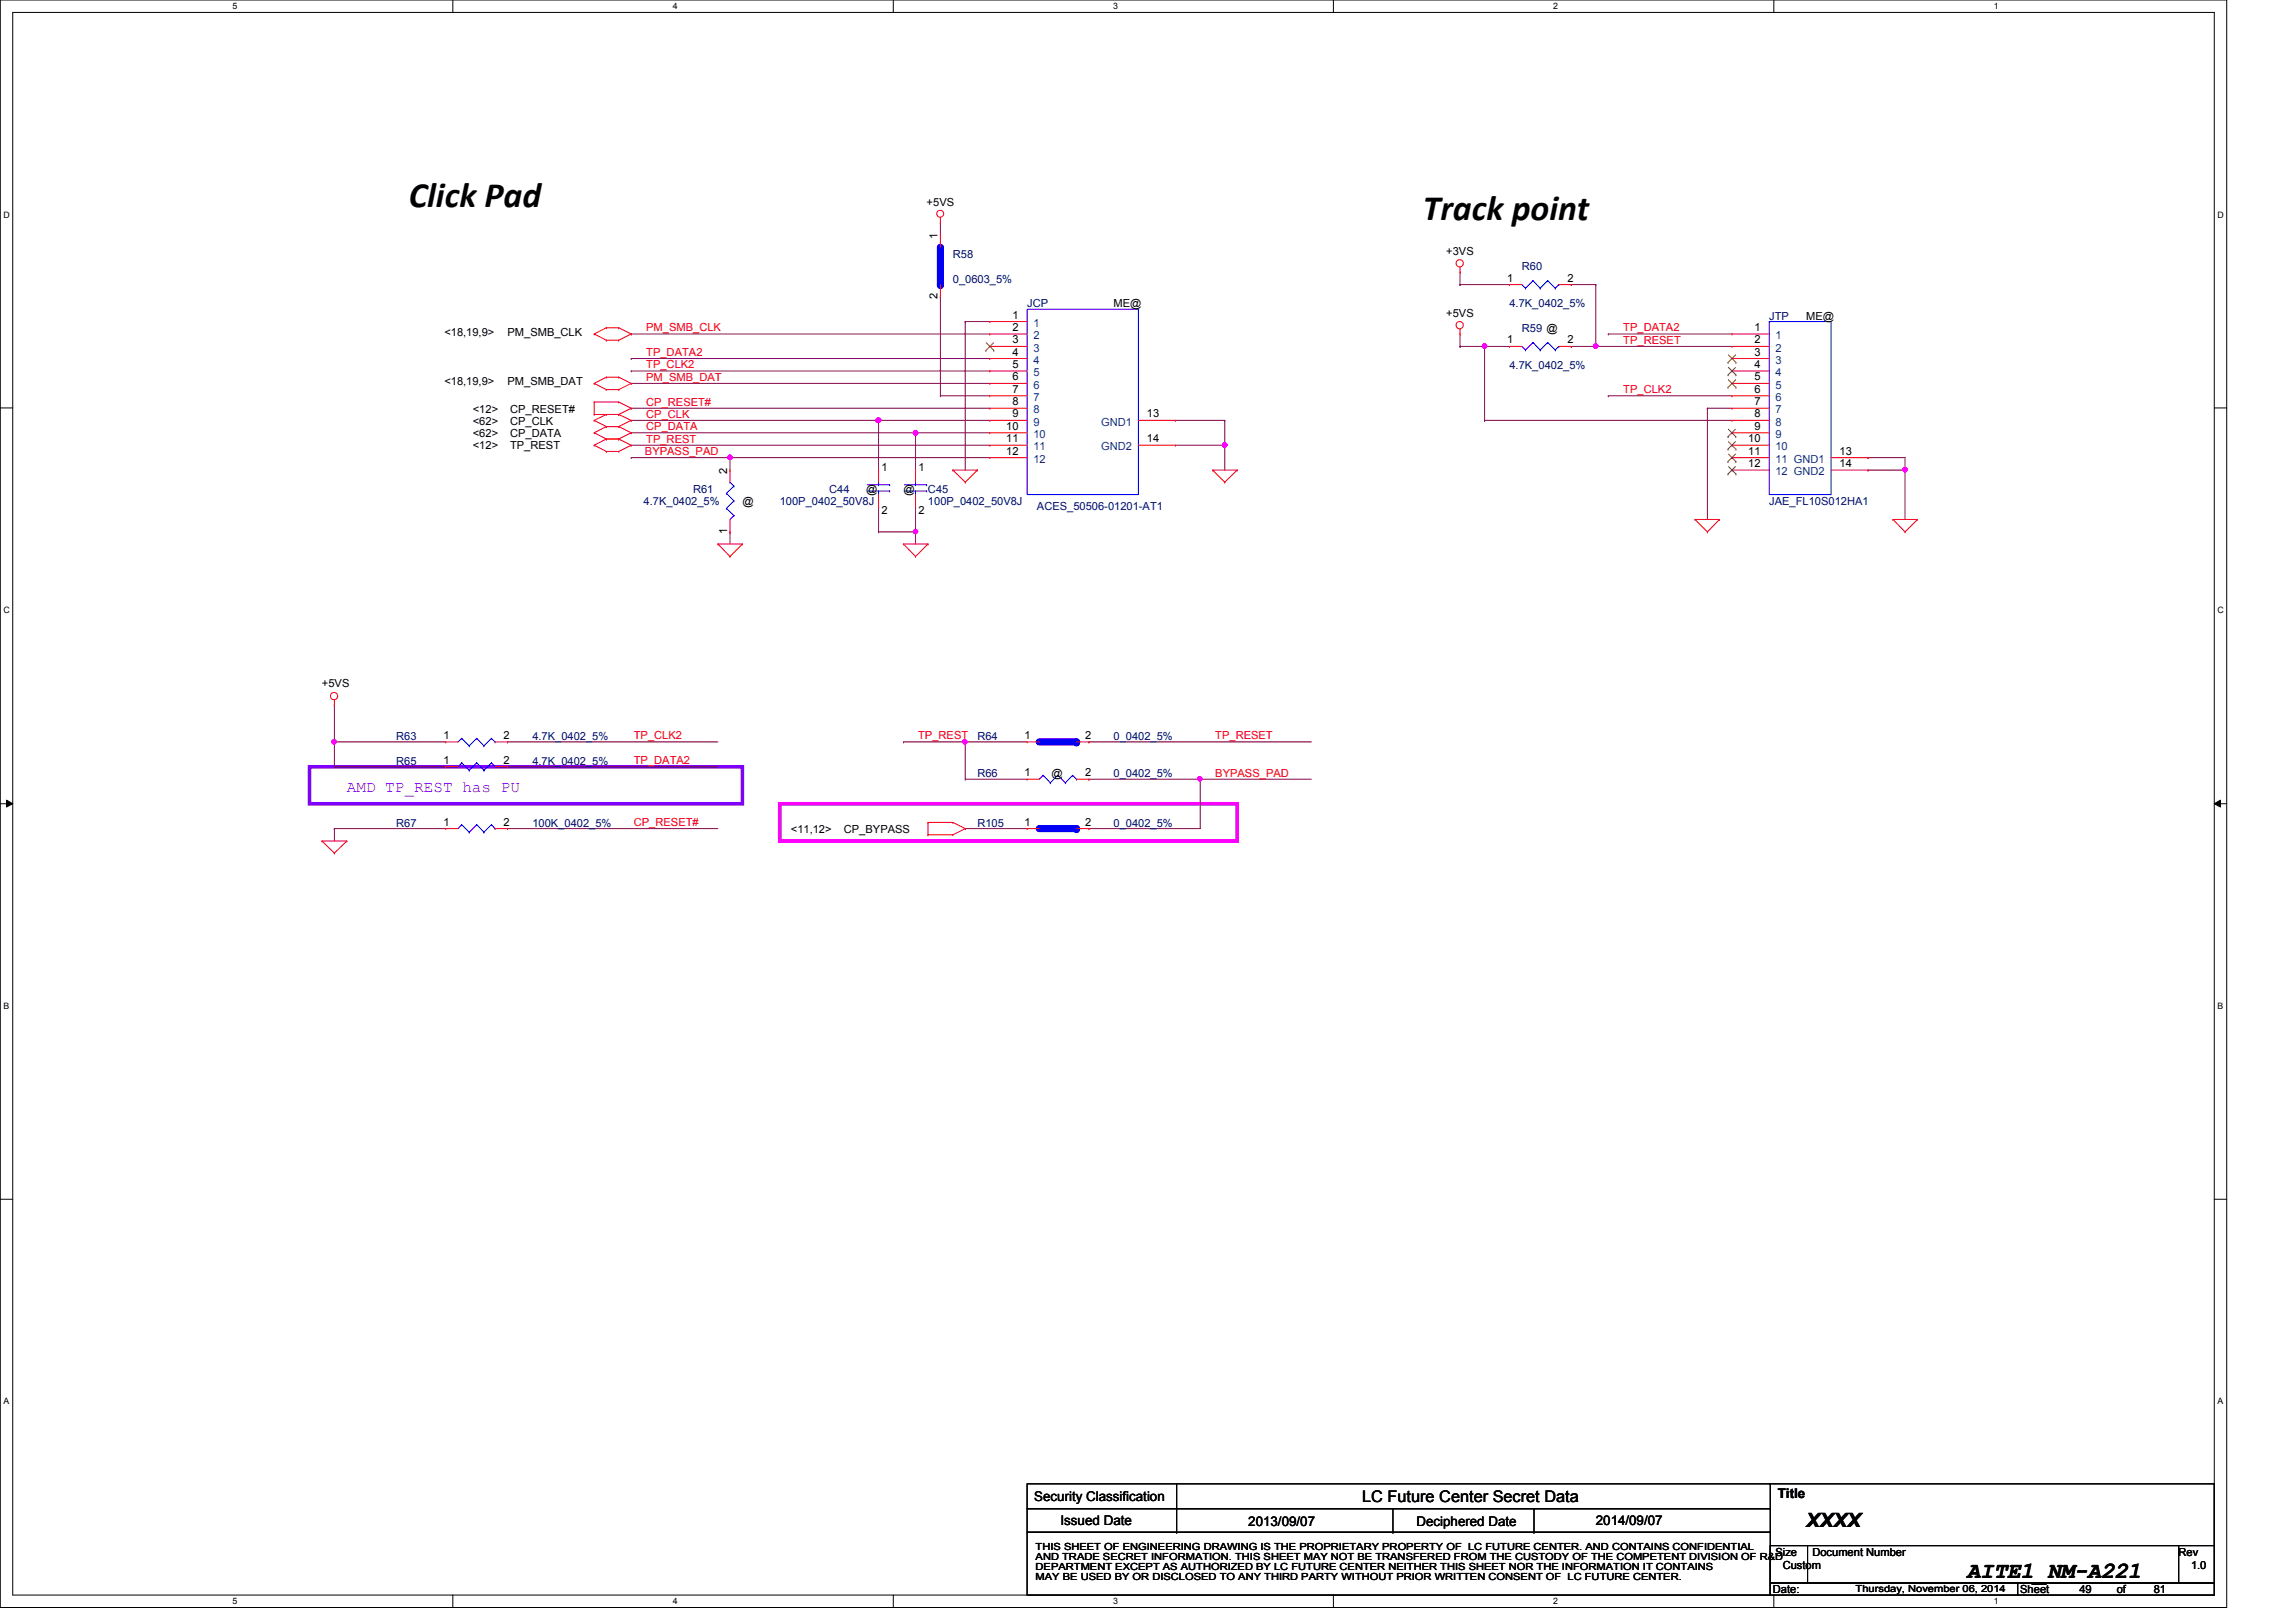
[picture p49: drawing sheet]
<svg xmlns="http://www.w3.org/2000/svg" width="297mm" height="210mm" viewBox="0 0 297 210" stroke-linecap="round" stroke-linejoin="round" font-family="sans-serif">
<defs><g id="words">
<g font-size="4.6">
<text x="52.9" y="26.8">Click Pad</text>
<text x="184.1" y="28.4">Track point</text>
</g>
<text font-size="3" x="254.5" y="204.2">AITE1_NM-A221</text>
<text font-size="2.5" x="233.7" y="197.6">XXXX</text>
<text font-size="2.1" fill="#8000ff" x="44.9" y="102.4">AMD TP_REST has PU</text>
<text font-size="2.1" x="176.2" y="194.4">LC Future Center Secret Data</text>
<g font-size="1.7">
<text x="133.8" y="194.3">Security Classification</text>
<text x="137.2" y="197.3">Issued Date</text>
<text x="161.5" y="197.5">2013/09/07</text>
<text x="183.3" y="197.5">Deciphered Date</text>
<text x="206.5" y="197.3">2014/09/07</text>
<text x="230" y="193.8">Title</text>
</g>
<g font-size="1.4">
<text x="119.9" y="26.6">+5VS</text>
<text x="121.3" y="30.9" transform="rotate(-90 121.3 30.9)">1</text>
<text x="187.1" y="33.1">+3VS</text>
<text x="121.3" y="38.7" transform="rotate(-90 121.3 38.7)">2</text>
<text x="131" y="41.2">1</text>
<text x="144.1" y="39.8">ME@</text>
<text x="187.1" y="41.1">+5VS</text>
<text x="195" y="36.4">1</text>
<text x="202.8" y="36.4">2</text>
<text x="233.7" y="41.4">ME@</text>
<text x="57.5" y="43.4">&lt;18,19,9&gt;</text>
<text x="65.7" y="43.4">PM_SMB_CLK</text>
<text x="131" y="42.8">2</text>
<text x="131" y="44.4">3</text>
<text x="131" y="46">4</text>
<text x="131" y="47.6">5</text>
<text x="195" y="44.4">1</text>
<text x="202.8" y="44.4">2</text>
<text x="227" y="42.8">1</text>
<text x="227" y="47.6">4</text>
<text x="227" y="44.4">2</text>
<text x="227" y="46">3</text>
<text x="57.5" y="49.9">&lt;18,19,9&gt;</text>
<text x="61.2" y="53.4">&lt;12&gt;</text>
<text x="65.7" y="49.9">PM_SMB_DAT</text>
<text x="66" y="53.4">CP_RESET#</text>
<text x="131" y="49.2">6</text>
<text x="131" y="50.8">7</text>
<text x="131" y="52.5">8</text>
<text x="227" y="49.2">5</text>
<text x="227" y="52.5">7</text>
<text x="227" y="50.8">6</text>
<text x="61.2" y="56.6">&lt;62&gt;</text>
<text x="61.2" y="55">&lt;62&gt;</text>
<text x="61.2" y="58.2">&lt;12&gt;</text>
<text x="66" y="56.6">CP_DATA</text>
<text x="66" y="55">CP_CLK</text>
<text x="66" y="58.2">TP_REST</text>
<text x="130.2" y="55.6">10</text>
<text x="130.2" y="57.2">11</text>
<text x="130.2" y="58.8">12</text>
<text x="131" y="54">9</text>
<text x="148.4" y="54">13</text>
<text x="148.4" y="57.2">14</text>
<text x="226.2" y="57.2">10</text>
<text x="226.2" y="58.8">11</text>
<text x="227" y="54">8</text>
<text x="227" y="55.6">9</text>
<text x="238" y="58.8">13</text>
<text x="94.1" y="61.3" transform="rotate(-90 94.1 61.3)">2</text>
<text x="96.1" y="65.4">@</text>
<text x="112.1" y="63.8">@</text>
<text x="114" y="61">1</text>
<text x="116.9" y="63.8">@</text>
<text x="118.8" y="61">1</text>
<text x="226.2" y="60.5">12</text>
<text x="238" y="60.5">14</text>
<text x="94.1" y="69.1" transform="rotate(-90 94.1 69.1)">1</text>
<text x="114" y="66.5">2</text>
<text x="118.8" y="66.5">2</text>
<text x="41.7" y="88.9">+5VS</text>
<text x="57.4" y="95.6">1</text>
<text x="65.1" y="95.6">2</text>
<text x="132.5" y="95.6">1</text>
<text x="140.4" y="95.6">2</text>
<text x="57.4" y="98.8">1</text>
<text x="65.1" y="98.8">2</text>
<text x="132.5" y="100.5">1</text>
<text x="136.1" y="100.6">@</text>
<text x="140.4" y="100.5">2</text>
<text x="57.4" y="106.8">1</text>
<text x="65.1" y="106.8">2</text>
<text x="102.3" y="107.8">&lt;11,12&gt;</text>
<text x="109.2" y="107.8">CP_BYPASS</text>
<text x="132.5" y="106.8">1</text>
<text x="140.4" y="106.8">2</text>
<text x="229.7" y="201.4">Size</text>
<text x="230.6" y="203">Custom</text>
<text x="234.5" y="201.4">Document Number</text>
<text x="281.9" y="201.4">Rev</text>
<text x="283.5" y="203">1.0</text>
<text x="229.4" y="206.2">Date:</text>
<text x="261.4" y="206.2">Sheet</text>
<text x="269" y="206.2">49</text>
<text x="273.9" y="206.2">of</text>
<text x="278.6" y="206.2">81</text>
</g>
<g font-size="1.4" fill="#000080">
<text x="123.3" y="33.4">R58</text>
<text x="196.9" y="35">R60</text>
<text x="123.3" y="36.6">0_0603_5%</text>
<text x="132.9" y="39.8">JCP</text>
<text x="195.3" y="39.8">4.7K_0402_5%</text>
<text x="228.9" y="41.4">JTP</text>
<text x="195.3" y="47.8">4.7K_0402_5%</text>
<text x="196.9" y="43">R59 @</text>
<text x="83.3" y="65.4">4.7K_0402_5%</text>
<text x="89.7" y="63.8">R61</text>
<text x="100.9" y="65.4">100P_0402_50V8J</text>
<text x="107.3" y="63.8">C44</text>
<text x="120.1" y="63.8">C45</text>
<text x="120.1" y="65.4">100P_0402_50V8J</text>
<text x="134.2" y="66">ACES_50506-01201-AT1</text>
<text x="228.9" y="65.4">JAE_FL10S012HA1</text>
<text x="51.3" y="95.8">R63</text>
<text x="68.9" y="95.8">4.7K_0402_5%</text>
<text x="126.4" y="95.8">R64</text>
<text x="144.1" y="95.8">0_0402_5%</text>
<text x="51.3" y="99">R65</text>
<text x="68.9" y="99">4.7K_0402_5%</text>
<text x="126.4" y="100.6">R66</text>
<text x="144.1" y="100.6">0_0402_5%</text>
<text x="51.3" y="107">R67</text>
<text x="68.9" y="107">100K_0402_5%</text>
<text x="126.4" y="107">R105</text>
<text x="144.1" y="107">0_0402_5%</text>
</g>
<g font-size="1.4" fill="#f00">
<text x="83.6" y="46.1">TP_DATA2</text>
<text x="83.6" y="47.7">TP_CLK2</text>
<text x="83.6" y="42.9">PM_SMB_CLK</text>
<text x="210" y="42.9">TP_DATA2</text>
<text x="210" y="44.5">TP_RESET</text>
<text x="83.6" y="52.5">CP_RESET#</text>
<text x="83.6" y="49.3">PM_SMB_DAT</text>
<text x="210" y="50.9">TP_CLK2</text>
<text x="83.4" y="58.9">BYPASS_PAD</text>
<text x="83.6" y="54.1">CP_CLK</text>
<text x="83.6" y="55.7">CP_DATA</text>
<text x="83.6" y="57.3">TP_REST</text>
<text x="82" y="95.7">TP_CLK2</text>
<text x="118.8" y="95.7">TP_REST</text>
<text x="157.2" y="95.7">TP_RESET</text>
<text x="82" y="98.9">TP_DATA2</text>
<text x="157.2" y="100.5">BYPASS_PAD</text>
<text x="82" y="106.9">CP_RESET#</text>
</g>
<g font-size="1.4" fill="#004080">
<text x="133.7" y="42.3">1</text>
<text x="133.7" y="43.9">2</text>
<text x="133.7" y="45.5">3</text>
<text x="133.7" y="47.1">4</text>
<text x="229.7" y="43.9">1</text>
<text x="229.7" y="45.5">2</text>
<text x="229.7" y="47.1">3</text>
<text x="133.7" y="48.7">5</text>
<text x="133.7" y="50.3">6</text>
<text x="133.7" y="51.9">7</text>
<text x="133.7" y="53.5">8</text>
<text x="229.7" y="48.7">4</text>
<text x="229.7" y="50.3">5</text>
<text x="229.7" y="53.5">7</text>
<text x="229.7" y="51.9">6</text>
<text x="133.7" y="55.1">9</text>
<text x="133.7" y="56.7">10</text>
<text x="133.7" y="58.3">11</text>
<text x="133.7" y="59.9">12</text>
<text x="142.4" y="55.1">GND1</text>
<text x="142.4" y="58.3">GND2</text>
<text x="229.7" y="55.1">8</text>
<text x="229.7" y="58.3">10</text>
<text x="229.7" y="56.7">9</text>
<text x="229.7" y="59.9">11 GND1</text>
<text x="229.7" y="61.5">12 GND2</text>
</g>
<g font-size="1.3">
<text x="134" y="200.6">THIS SHEET OF ENGINEERING DRAWING IS THE PROPRIETARY PROPERTY OF LC FUTURE CENTER. AND CONTAINS CONFIDENTIAL</text>
<text x="134" y="201.9">AND TRADE SECRET INFORMATION. THIS SHEET MAY NOT BE TRANSFERED FROM THE CUSTODY OF THE COMPETENT DIVISION OF R&amp;D</text>
<text x="134" y="203.2">DEPARTMENT EXCEPT AS AUTHORIZED BY LC FUTURE CENTER NEITHER THIS SHEET NOR THE INFORMATION IT CONTAINS</text>
<text x="134" y="204.5">MAY BE USED BY OR DISCLOSED TO ANY THIRD PARTY WITHOUT PRIOR WRITTEN CONSENT OF LC FUTURE CENTER.</text>
<text x="240.1" y="206">Thursday, November 06, 2014</text>
</g>
<g font-size="1.1">
<text x="30.1" y="1.1">5</text>
<text x="87" y="1.1">4</text>
<text x="144" y="1.1">3</text>
<text x="201" y="1.1">2</text>
<text x="257.9" y="1.1">1</text>
<text x=".5" y="28.2">D</text>
<text x="286.9" y="28.2">D</text>
<text x=".5" y="79.3">C</text>
<text x="286.9" y="79.3">C</text>
<text x=".5" y="130.6">B</text>
<text x="286.9" y="130.6">B</text>
<text x=".5" y="181.7">A</text>
<text x="286.9" y="181.7">A</text>
<text x="30.1" y="207.6">5</text>
<text x="87" y="207.6">4</text>
<text x="144" y="207.6">3</text>
<text x="201" y="207.6">2</text>
<text x="257.9" y="207.6">1</text>
</g>
</g></defs>
<path d="M0 0h288.1v208h-288.1zM1.6 1.6h284.9v204.8h-284.9z" fill="none" stroke="#000" stroke-width=".13"/>
<g fill="#fff">
<path d="M30.1 .2h.6v1.2h-.6z"/>
<path d="M30.1 206.6h.6v1.2h-.6z"/>
</g>
<path d="M58.6 0v1.6M58.6 206.4v1.6" fill="none" stroke="#000" stroke-width=".13"/>
<g fill="#fff">
<path d="M87 .2h.6v1.2h-.6z"/>
<path d="M87 206.6h.6v1.2h-.6z"/>
</g>
<path d="M115.6 0v1.6M115.6 206.4v1.6" fill="none" stroke="#000" stroke-width=".13"/>
<g fill="#fff">
<path d="M144 .2h.6v1.2h-.6z"/>
<path d="M144 206.6h.6v1.2h-.6z"/>
</g>
<path d="M172.5 0v1.6M172.5 206.4v1.6" fill="none" stroke="#000" stroke-width=".13"/>
<g fill="#fff">
<path d="M201 .2h.5v1.2h-.5z"/>
<path d="M201 206.6h.5v1.2h-.5z"/>
</g>
<path d="M229.5 0v1.6M229.5 206.4v1.6" fill="none" stroke="#000" stroke-width=".13"/>
<g fill="#fff">
<path d="M257.9 .2h.6v1.2h-.6z"/>
<path d="M257.9 206.6h.6v1.2h-.6z"/>
<path d="M.5 27.2h.7v1.2h-.7z"/>
<path d="M286.9 27.2h.8v1.2h-.8z"/>
<path d="M.5 78.4h.7v1.1h-.7z"/>
<path d="M286.9 78.4h.8v1.1h-.8z"/>
</g>
<path d="M0 52.8h1.6M286.5 52.8h1.6" fill="none" stroke="#000" stroke-width=".13"/>
<g fill="#fff">
<path d="M.5 129.6h.7v1.2h-.7z"/>
<path d="M286.9 129.6h.7v1.2h-.7z"/>
</g>
<path d="M0 104h1.6M.8 103.5l.8 .5-.8 .4zM286.5 104l.8-.5v.9zM286.5 104h1.6" fill="none" stroke="#000" stroke-width=".13"/>
<path d="M.8 103.5l.8 .5-.8 .4zM286.5 104l.8-.5v.9z" fill="#000"/>
<g fill="#fff">
<path d="M.5 180.8h.7v1.1h-.7z"/>
<path d="M286.9 180.8h.7v1.1h-.7z"/>
</g>
<path d="M0 155.2h1.6M286.5 155.2h1.6" fill="none" stroke="#000" stroke-width=".13"/>
<path d="M40 99.2h56.1v4.8h-56.1z" fill="none" stroke="#8000ff" stroke-width=".47"/>
<path d="M100.9 104h59.2v4.8h-59.2z" fill="none" stroke="#f0f" stroke-width=".47"/>
<path d="M246.5 60.8h.1M246.5 60.8v6.4" fill="none" stroke="#800040" stroke-width=".13"/>
<circle cx="246.5" cy="60.8" r=".3" fill="#f0f"/>
<circle cx="246.5" cy="60.8" r=".3" fill="none" stroke="#f0f" stroke-width=".13"/>
<g fill="none" stroke="#800040" stroke-width=".13">
<path d="M81.7 46.4h.1M81.7 54.4h.1M81.7 46.4h46.4M81.7 54.4h32M118.4 56h.1M118.4 56v4.8M124.9 41.6h.1M124.9 41.6v19.2M124.9 41.6h3.2M241.7 59.2h.1M241.7 59.2h4.8M118.4 65.6h.1"/>
<path d="M118.4 65.6v3.2"/>
</g>
<circle cx="113.6" cy="54.4" r=".31" fill="#f0f"/>
<circle cx="113.6" cy="54.4" r=".31" fill="none" stroke="#f0f" stroke-width=".13"/>
<path d="M113.7 54.4h.1M113.7 54.4v6.4M118.4 68.8h.1M118.4 68.8v1.6" fill="none" stroke="#800040" stroke-width=".13"/>
<circle cx="118.4" cy="68.8" r=".3" fill="#f0f"/>
<circle cx="118.4" cy="68.8" r=".3" fill="none" stroke="#f0f" stroke-width=".13"/>
<path d="M118.4 56h.1M118.4 56h9.7M113.7 65.6h.1M113.7 65.6v3.2" fill="none" stroke="#800040" stroke-width=".13"/>
<circle cx="118.4" cy="56" r=".3" fill="#f0f"/>
<circle cx="118.4" cy="56" r=".3" fill="none" stroke="#f0f" stroke-width=".13"/>
<path d="M113.7 54.4h.1M113.7 54.4h14.4" fill="none" stroke="#800040" stroke-width=".13"/>
<circle cx="113.6" cy="54.4" r=".31" fill="#f0f"/>
<circle cx="113.6" cy="54.4" r=".31" fill="none" stroke="#f0f" stroke-width=".13"/>
<path d="M81.7 56h.1M81.7 56h36.7" fill="none" stroke="#800040" stroke-width=".13"/>
<circle cx="118.4" cy="56" r=".3" fill="#f0f"/>
<circle cx="118.4" cy="56" r=".3" fill="none" stroke="#f0f" stroke-width=".13"/>
<g fill="none" stroke="#800040" stroke-width=".13">
<path d="M121.7 38.4h.1M121.7 38.4v12.8M81.7 52.8h.1M81.7 48h.1M81.7 43.2h.1M81.7 49.6h.1M81.7 57.6h.1M81.7 52.8h46.4M81.7 48h46.4M81.7 43.2h46.4M81.7 49.6h46.4M81.7 57.6h46.4"/>
<path d="M94.4 59.2h.1M94.4 59.2h33.7M121.7 51.2h.1M121.7 51.2h6.4M208.1 43.2h.1M208.1 51.2h.1M208.1 43.2h16M208.1 51.2h16M220.9 52.8h.1M220.9 52.8h3.2M220.9 52.8v14.4M113.7 68.8h.1"/>
<path d="M113.7 68.8h4.7M43.3 91.2h.1M43.3 96h.1M43.3 96h14.4M43.3 91.2v8M65.7 96h.1M65.7 96h27.2M43.3 107.2h.1M43.3 107.2h14.4M65.7 107.2h.1M65.7 107.2h27.2"/>
</g>
<circle cx="43.2" cy="96" r=".3" fill="#f0f"/>
<circle cx="43.2" cy="96" r=".3" fill="none" stroke="#f0f" stroke-width=".13"/>
<path d="M43.3 99.2h.1M43.3 99.2h14.4M65.7 99.2h.1M65.7 99.2h27.2M124.9 96h.1M124.9 96h8" fill="none" stroke="#800040" stroke-width=".13"/>
<circle cx="124.8" cy="96" r=".3" fill="#f0f"/>
<circle cx="124.8" cy="96" r=".3" fill="none" stroke="#f0f" stroke-width=".13"/>
<g fill="none" stroke="#800040" stroke-width=".13">
<path d="M94.4 59.2h.1M94.4 59.2v1.6M94.4 68.8h.1M94.4 68.8v1.6M116.9 96h.1M116.9 96h8M124.9 96h.1M124.9 96v4.8M43.3 107.2h.1M43.3 107.2v1.6M124.9 100.8h.1M124.9 100.8h8"/>
<path d="M155.3 100.8h.1M155.3 100.8h14.4"/>
</g>
<circle cx="94.4" cy="59.2" r=".3" fill="#f0f"/>
<circle cx="94.4" cy="59.2" r=".3" fill="none" stroke="#f0f" stroke-width=".13"/>
<path d="M81.7 59.2h.1M81.7 59.2h12.7M206.5 44.8h.1M206.5 44.8h17.6" fill="none" stroke="#800040" stroke-width=".13"/>
<circle cx="206.5" cy="44.8" r=".3" fill="#f0f"/>
<circle cx="206.5" cy="44.8" r=".3" fill="none" stroke="#f0f" stroke-width=".13"/>
<path d="M121.7 28.8h.1M121.7 28.8v1.6M152.1 57.6h6.4M158.5 57.6h.1M192.1 54.4h.1M192.1 54.4h32M246.5 59.2v1.6M241.7 60.8h.1M241.7 60.8h4.8M246.5 60.8h.1M140.9 96h.1M140.9 96h28.8" fill="none" stroke="#800040" stroke-width=".13"/>
<circle cx="158.4" cy="57.6" r=".31" fill="#f0f"/>
<circle cx="158.4" cy="57.6" r=".31" fill="none" stroke="#f0f" stroke-width=".13"/>
<g fill="none" stroke="#800040" stroke-width=".13">
<path d="M188.9 36.8h.1M188.9 35.2v1.6M188.9 36.8h6.4M203.3 36.8h.1M203.3 36.8h3.2M206.5 36.8h.1M206.5 36.8v8h-3.2M158.5 57.6h.1M158.5 57.6v3.2M188.9 44.8h.1M188.9 43.2v1.6M192.1 44.8h.1"/>
<path d="M192.1 54.4h.1M192.1 44.8h3.2M192.1 44.8v9.6M203.3 44.8h.1"/>
</g>
<circle cx="192.1" cy="44.8" r=".3" fill="#f0f"/>
<circle cx="192.1" cy="44.8" r=".3" fill="none" stroke="#f0f" stroke-width=".13"/>
<path d="M188.9 44.8h.1M188.9 44.8h3.2M155.3 100.8h.1M155.3 100.8v6.4" fill="none" stroke="#800040" stroke-width=".13"/>
<circle cx="155.2" cy="100.8" r=".3" fill="#f0f"/>
<circle cx="155.2" cy="100.8" r=".3" fill="none" stroke="#f0f" stroke-width=".13"/>
<path d="M152.1 54.4h6.4M158.5 54.4h.1M158.5 57.6h.1M158.5 54.4v3.2M124.9 107.2h.1M124.9 107.2h8M140.9 107.2h.1M140.9 100.8h.1M140.9 107.2h14.4M140.9 100.8h14.4" fill="none" stroke="#800040" stroke-width=".13"/>
<g fill="none" stroke="#f00" stroke-width=".13">
<path d="M121.7 28.8h.1M121.7 28.2v.6M188.9 35.2h.1M188.9 34.6v.6M195.3 36.8h.1M195.3 36.8h1.6M201.7 36.8h1.6M203.3 36.8h.1M76.9 53.6h.1M76.9 52h.1M76.9 56h.1M76.9 54.4h.1"/>
<path d="M76.9 43.2h.1M76.9 49.6h.1M76.9 57.6h.1M76.9 52h3.1M76.9 53.6h3.1M76.9 52v1.6M76.9 56l1.5 .8M76.9 54.4l1.5 .8M76.9 43.2l1.5 .8M76.9 49.6l1.5 .8M76.9 57.6l1.5 .8M78.4 55.2h.1"/>
<path d="M78.4 56.8h.1M78.4 53.6h.1M78.4 44h.1M78.4 42.4h.1M78.4 50.4h.1M78.4 48.8h.1M78.4 58.4h.1M78.4 55.2l-1.5 .8M78.4 55.2h1.6M78.4 56.8h1.6M78.4 53.6l-1.5 .8M78.4 44h1.6"/>
<path d="M78.4 42.4l-1.5 .8M78.4 42.4h1.6M78.4 50.4h1.6M78.4 48.8l-1.5 .8M78.4 48.8h1.6M78.4 56.8l-1.5 .8M78.4 58.4h1.6M80 52h.1M80 53.6h.1M80 55.2h.1M80 56.8h.1M80 44h.1"/>
<path d="M80 42.4h.1M80 50.4h.1M80 48.8h.1M80 58.4h.1M80 52l1.7 .8M80 55.2l1.7 .8M80 53.6l1.7 .8M80 42.4l1.7 .8M80 48.8l1.7 .8M80 56.8l1.7 .8M81.7 52.8h.1M81.7 56h.1"/>
<path d="M81.7 54.4h.1M81.7 43.2h.1M81.7 49.6h.1M81.7 57.6h.1M81.7 52.8l-1.7 .8M81.7 56l-1.7 .8M81.7 54.4l-1.7 .8M81.7 43.2l-1.7 .8M81.7 49.6l-1.7 .8M81.7 57.6l-1.7 .8M128.1 41.6h.1M128.1 43.2h.1"/>
<path d="M128.1 44.8h.1M128.1 46.4h.1M128.1 48h.1M128.1 49.6h.1M128.1 51.2h.1M128.1 52.8h.1M128.1 54.4h.1M128.1 56h.1M128.1 57.6h.1M128.1 59.2h.1M128.1 44.8h4.8M128.1 41.6h4.8"/>
<path d="M128.1 43.2h4.8M128.1 46.4h4.8M128.1 48h4.8M128.1 49.6h4.8M128.1 51.2h4.8M128.1 52.8h4.8M128.1 54.4h4.8M128.1 56h4.8M128.1 57.6h4.8M128.1 59.2h4.8M147.3 54.4h4.8M147.3 57.6h4.8"/>
<path d="M152.1 54.4h.1M152.1 57.6h.1M188.9 43.2h.1M188.9 42.6v.6M195.3 44.8h.1M195.3 44.8h1.6M201.7 44.8h1.6M203.3 44.8h.1M224.1 43.2h.1M224.1 48h.1M224.1 44.8h.1M224.1 49.6h.1"/>
<path d="M224.1 46.4h.1M224.1 54.4h.1M224.1 52.8h.1M224.1 51.2h.1M224.1 57.6h.1M224.1 56h.1M224.1 59.2h.1M224.1 44.8h4.8M224.1 43.2h4.8M224.1 46.4h4.8M224.1 48h4.8M224.1 49.6h4.8"/>
<path d="M224.1 51.2h4.8M224.1 52.8h4.8M224.1 54.4h4.8M224.1 56h4.8M224.1 57.6h4.8M224.1 59.2h4.8M236.9 59.2h4.8M241.7 59.2h.1M92.9 70.4h.1M92.9 70.4h3.2M92.9 70.4l1.5 1.6M94.4 72h.1"/>
<path d="M94.4 68.8h.1M94.4 60.8h.1M94.4 60.8v1.6M94.4 67.2v1.6M96.1 70.4h.1M96.1 70.4l-1.7 1.6M113.7 60.8h.1M113.7 65.6h.1M113.7 60.8v1.6M113.7 64v1.6M116.9 70.4h.1M116.9 70.4h3.2"/>
<path d="M116.9 70.4l1.5 1.6M118.4 72h.1M118.4 60.8h.1M118.4 65.6h.1M118.4 60.8v1.6M118.4 64v1.6M120.1 70.4h.1M120.1 70.4l-1.7 1.6M123.3 60.8h.1M123.3 60.8h3.1M123.3 60.8l1.6 1.6M124.9 62.4h.1"/>
<path d="M126.4 60.8h.1M126.4 60.8l-1.5 1.6M156.9 60.8h.1M156.9 60.8h3.2M156.9 60.8l1.6 1.6M158.5 62.4h.1M160.1 60.8h.1M160.1 60.8l-1.6 1.6M219.3 67.2h.1M219.3 67.2h3.2M219.3 67.2l1.6 1.6M220.9 68.8h.1"/>
<path d="M222.5 67.2h.1M222.5 67.2l-1.6 1.6M224.1 60.8h.1M224.1 60.8h4.8M236.9 60.8h4.8M241.7 60.8h.1M244.9 67.2h.1M244.9 67.2h3.2M244.9 67.2l1.6 1.6M246.5 68.8h.1M248.1 67.2h.1M248.1 67.2l-1.6 1.6"/>
<path d="M43.3 91.2h.1M43.3 90.6v.6M41.7 108.8h.1M41.7 108.8h3.2M41.7 108.8l1.6 1.6M43.3 110.4h.1M44.9 108.8h.1M44.9 108.8l-1.6 1.6M120.1 108h.1M120.1 106.4h.1M120.1 106.4h3.2M120.1 108h3.2"/>
<path d="M120.1 106.4v1.6M123.3 106.4h.1M123.3 108h.1M123.3 106.4l1.6 .8M124.9 107.2h.1M124.9 107.2l-1.6 .8M132.9 100.8h.1M132.9 100.8h1.5M139.3 100.8h1.6M140.9 100.8h.1"/>
<circle cx="121.6" cy="27.7" r=".45"/>
<circle cx="188.8" cy="34.1" r=".47"/>
<circle cx="188.8" cy="42.1" r=".47"/>
<circle cx="43.2" cy="90.1" r=".47"/>
</g>
<g fill="none" stroke="#000" stroke-width=".13">
<path d="M132.9 192h96.1v3.2h-96.1zM132.9 195.2h96.1v3.1h-96.1zM132.9 198.3h96.1v8.1h-96.1zM152.2 195.2h.1M152.2 198.3h.1M152.2 192v6.3M180.2 198.3h.1M180.2 195.2v3.1M198.5 198.3h.1M198.5 195.2v3.1M228.9 192h57.6M286.5 192h.1"/>
<path d="M286.5 192v8M229 200h4.8v4.9h-4.8zM229 204.9h32v1.5h-32zM233.8 200h48.1v4.9h-48.1zM261 204.9h25.5v1.5h-25.5zM281.9 200h4.6v4.9h-4.6z"/>
</g>
<g fill="none" stroke="#00f" stroke-width=".13">
<path d="M196.9 36.8l.5 .5M197.4 37.3h.1M198.3 36.3h.1M198.3 36.3l-.9 1M198.3 36.3l1 1M199.3 37.3h.1M200.2 36.3h.1M200.2 36.3l-.9 1M200.2 36.3l1 1M201.2 37.3h.1M201.7 36.8h.1M201.7 36.8l-.5 .5"/>
<path d="M132.9 40h14.4v24h-14.4zM196.9 44.8l.5 .5M197.4 45.3h.1M198.3 44.3h.1M198.3 44.3l-.9 1M198.3 44.3l1 1M199.3 45.3h.1M200.2 44.3h.1M200.2 44.3l-.9 1M200.2 44.3l1 1M201.2 45.3h.1M201.7 44.8h.1"/>
<path d="M201.7 44.8l-.5 .5M228.9 41.6h8v22.4h-8zM94 65.8h.1M94 63.8h.1M94 65.8l1 .9M94 63.8l1 1M94.4 62.4h.1M94.4 62.4l.6 .5M95 66.7h.1M95 64.8h.1M95 62.9h.1M95 66.7l-.6 .5"/>
<path d="M95 64.8l-1 1M95 62.9l-1 .9M112.2 63.5h2.9M112.2 62.7h2.9M113.7 62.7h.1M113.7 63.5h.1M113.7 62.4v.3M113.7 63.5v.5M115.1 63.5h.1M115.1 62.7h.1M117 63.5h2.9M117 62.7h2.9"/>
<path d="M118.4 62.7h.1M118.4 63.5h.1M118.4 62.4v.3M118.4 63.5v.5M119.9 63.5h.1M119.9 62.7h.1M135 100.3h.1M135 100.3l-.6 .5M135 100.3l.9 1M135.9 101.3h.1M136.9 100.3h.1M136.9 100.3l-1 1"/>
<path d="M136.9 100.3l.9 1M137.8 101.3h.1M138.8 100.3h.1M138.8 100.3l-1 1M138.8 100.3l.5 .5M139.3 100.8h.1"/>
</g>
<g fill="none" stroke="#804000" stroke-width=".13">
<path d="M127.5 45.3h.1M127.6 44.4l1 .9M128.5 44.4l-1 .9M128.6 45.3h.1M223.6 48.5h.1M223.6 50.1h.1M223.6 46.9h.1M223.6 58.1h.1M223.6 56.5h.1M223.6 59.7h.1M223.6 47.5l1 1M223.6 49.1l1 1"/>
<path d="M223.6 45.9l1 1M223.6 57.1l1 1M223.6 55.5l1 1M223.6 58.8l1 .9M224.5 47.5l-.9 1M224.5 49.1l-.9 1M224.5 45.9l-.9 1M224.5 57.1l-.9 1M224.5 55.5l-.9 1M224.5 58.8l-.9 .9M224.6 48.5h.1M224.6 50.1h.1"/>
<path d="M224.6 46.9h.1M224.6 58.1h.1M224.6 56.5h.1M224.6 59.7h.1M223.6 61.3h.1M223.6 60.4l1 .9M224.5 60.4l-.9 .9M224.6 61.3h.1"/>
</g>
<path d="M134.4 96h4.9" fill="none" stroke="#00f" stroke-width=".93"/>
<circle cx="139.3" cy="96" r=".47" fill="#00f"/>
<path d="M132.9 96h.1M132.9 96h1.5M139.3 96h1.6M140.9 96h.1M57.7 107.2h.1M57.7 107.2h1.6M64 107.2h1.7M65.7 107.2h.1" fill="none" stroke="#f00" stroke-width=".13"/>
<path d="M59.7 106.7h.1M59.7 106.7l-.4 .5M59.7 106.7l1 1M60.7 107.7h.1M61.7 106.7h.1M61.7 106.7l-1 1M61.7 106.7l.9 1M62.6 107.7h.1M63.6 106.7h.1M63.6 106.7l-1 1M63.6 106.7l.4 .5M64 107.2h.1" fill="none" stroke="#00f" stroke-width=".13"/>
<path d="M134.4 107.2h4.9" fill="none" stroke="#00f" stroke-width=".93"/>
<circle cx="139.3" cy="107.2" r=".47" fill="#00f"/>
<path d="M57.7 99.2h.1M57.7 99.2h1.6M64 99.2h1.7M65.7 99.2h.1M132.9 107.2h.1M132.9 107.2h1.5M139.3 107.2h1.6M140.9 107.2h.1" fill="none" stroke="#f00" stroke-width=".13"/>
<path d="M59.7 98.7h.1M59.7 98.7l-.4 .5M59.7 98.7l1 1M60.7 99.7h.1M61.7 98.7h.1M61.7 98.7l-1 1M61.7 98.7l.9 1M62.6 99.7h.1M63.6 98.7h.1M63.6 98.7l-1 1M63.6 98.7l.4 .5M64 99.2h.1" fill="none" stroke="#00f" stroke-width=".13"/>
<path d="M121.7 32v4.8" fill="none" stroke="#00f" stroke-width=".93"/>
<circle cx="121.7" cy="36.8" r=".47" fill="#00f"/>
<path d="M121.7 30.4h.1M121.7 38.4h.1M121.7 30.4v1.6M121.7 36.8v1.6M57.7 96h.1M57.7 96h1.6M64 96h1.7M65.7 96h.1" fill="none" stroke="#f00" stroke-width=".13"/>
<path d="M59.7 95.5h.1M59.7 95.5l-.4 .5M59.7 95.5l1 1M60.7 96.5h.1M61.7 95.5h.1M61.7 95.5l-1 1M61.7 95.5l.9 1M62.6 96.5h.1M63.6 95.5h.1M63.6 95.5l-1 1M63.6 95.5l.4 .5M64 96h.1" fill="none" stroke="#00f" stroke-width=".13"/>
<circle cx="246.5" cy="60.8" r=".3" fill="#f0f"/>
<circle cx="246.5" cy="60.8" r=".3" fill="none" stroke="#f0f" stroke-width=".13"/>
<circle cx="113.6" cy="54.4" r=".31" fill="#f0f"/>
<circle cx="113.6" cy="54.4" r=".31" fill="none" stroke="#f0f" stroke-width=".13"/>
<circle cx="118.4" cy="68.8" r=".3" fill="#f0f"/>
<circle cx="118.4" cy="68.8" r=".3" fill="none" stroke="#f0f" stroke-width=".13"/>
<circle cx="118.4" cy="56" r=".3" fill="#f0f"/>
<circle cx="118.4" cy="56" r=".3" fill="none" stroke="#f0f" stroke-width=".13"/>
<circle cx="113.6" cy="54.4" r=".31" fill="#f0f"/>
<circle cx="113.6" cy="54.4" r=".31" fill="none" stroke="#f0f" stroke-width=".13"/>
<circle cx="118.4" cy="56" r=".3" fill="#f0f"/>
<circle cx="118.4" cy="56" r=".3" fill="none" stroke="#f0f" stroke-width=".13"/>
<circle cx="43.2" cy="96" r=".3" fill="#f0f"/>
<circle cx="43.2" cy="96" r=".3" fill="none" stroke="#f0f" stroke-width=".13"/>
<circle cx="124.8" cy="96" r=".3" fill="#f0f"/>
<circle cx="124.8" cy="96" r=".3" fill="none" stroke="#f0f" stroke-width=".13"/>
<circle cx="94.4" cy="59.2" r=".3" fill="#f0f"/>
<circle cx="94.4" cy="59.2" r=".3" fill="none" stroke="#f0f" stroke-width=".13"/>
<circle cx="206.5" cy="44.8" r=".3" fill="#f0f"/>
<circle cx="206.5" cy="44.8" r=".3" fill="none" stroke="#f0f" stroke-width=".13"/>
<circle cx="158.4" cy="57.6" r=".31" fill="#f0f"/>
<circle cx="158.4" cy="57.6" r=".31" fill="none" stroke="#f0f" stroke-width=".13"/>
<circle cx="192.1" cy="44.8" r=".3" fill="#f0f"/>
<circle cx="192.1" cy="44.8" r=".3" fill="none" stroke="#f0f" stroke-width=".13"/>
<circle cx="155.2" cy="100.8" r=".3" fill="#f0f"/>
<circle cx="155.2" cy="100.8" r=".3" fill="none" stroke="#f0f" stroke-width=".13"/>
<use href="#words"/>
</svg>
